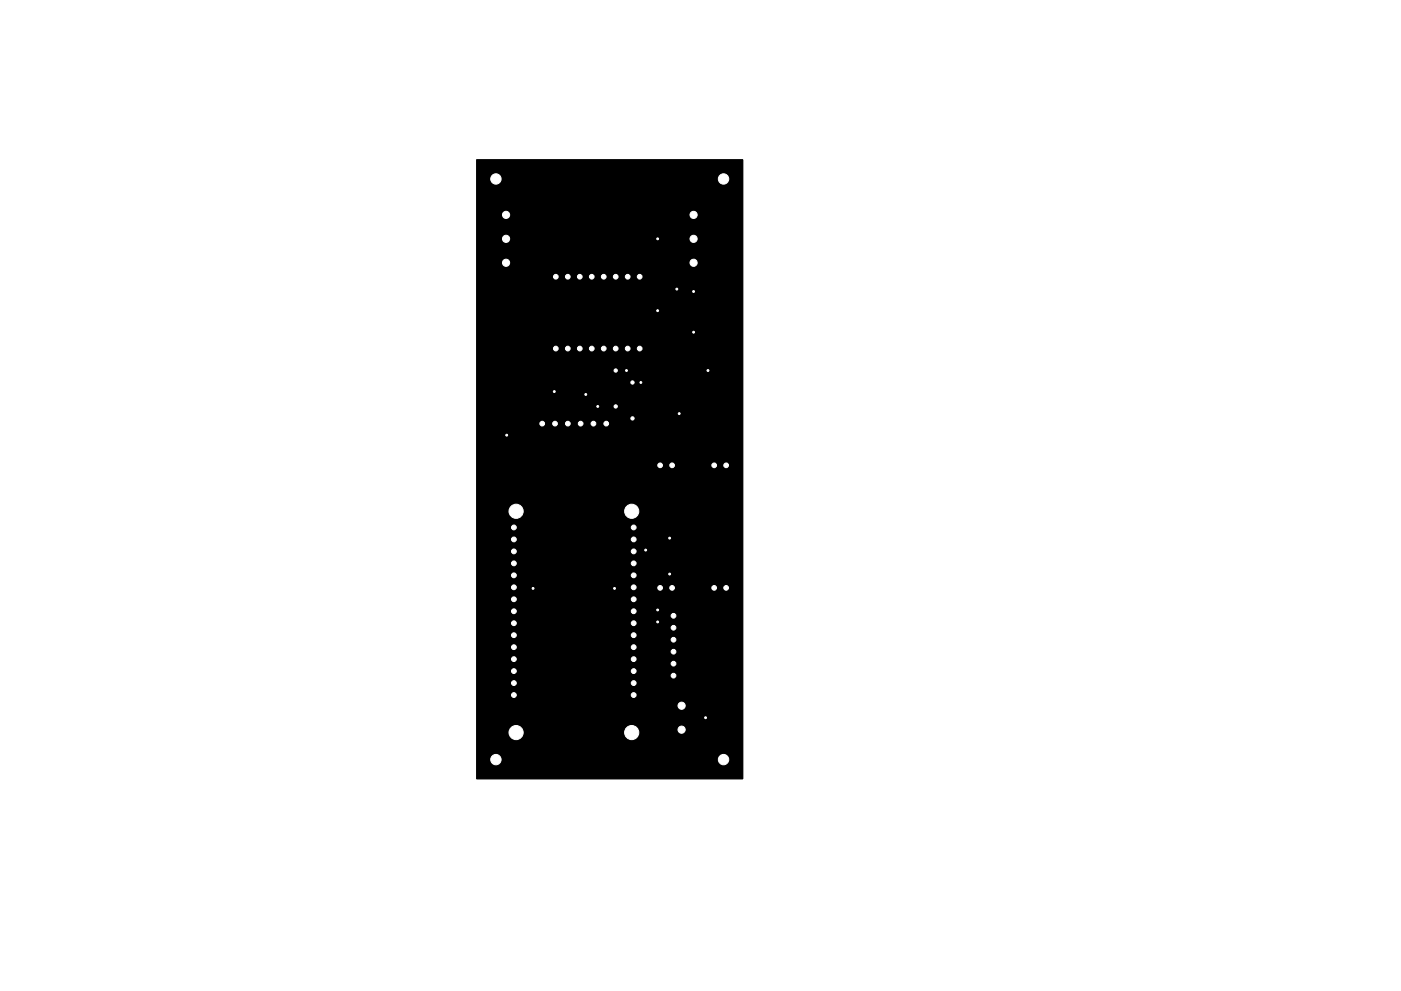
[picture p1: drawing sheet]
<svg xmlns="http://www.w3.org/2000/svg" width="297mm" height="210mm" viewBox="0 0 297 210" stroke-linecap="round" stroke-linejoin="round" font-family="sans-serif">
<path d="M101.1 33.9h56.4v131.3h-56.4z" fill="none" stroke="#000" stroke-width=".21"/>
<path d="M101.1 34h56.4l-.1 131.2h-56.3z" fill="#000" stroke="#000" stroke-width=".21"/>
<g fill="#fff" stroke="#fff" stroke-width=".21">
<circle cx="117.5" cy="83.1" r=".2"/>
<circle cx="149.6" cy="152.3" r=".2"/>
<circle cx="139.4" cy="129.4" r=".2"/>
<circle cx="150.1" cy="78.6" r=".2"/>
<circle cx="143.5" cy="61.3" r=".2"/>
<circle cx="107.4" cy="92.3" r=".2"/>
<circle cx="113" cy="124.8" r=".2"/>
<circle cx="139.4" cy="65.9" r=".2"/>
<circle cx="139.4" cy="50.7" r=".2"/>
<circle cx="147.1" cy="70.5" r=".2"/>
<circle cx="130.3" cy="124.8" r=".2"/>
<circle cx="144" cy="87.8" r=".2"/>
<circle cx="147.1" cy="61.8" r=".2"/>
<circle cx="124.2" cy="83.7" r=".2"/>
<circle cx="126.7" cy="86.2" r=".2"/>
<circle cx="142" cy="121.8" r=".2"/>
<circle cx="132.8" cy="78.6" r=".2"/>
<circle cx="136.9" cy="116.7" r=".2"/>
<circle cx="135.9" cy="81.2" r=".2"/>
<circle cx="142" cy="114.2" r=".2"/>
<circle cx="139.4" cy="132" r=".2"/>
<circle cx="147.1" cy="55.8" r=".76"/>
<circle cx="147.1" cy="50.7" r=".76"/>
<circle cx="147.1" cy="45.6" r=".76"/>
<circle cx="133.1" cy="58.7" r=".5"/>
<circle cx="120.4" cy="58.7" r=".5"/>
<circle cx="135.6" cy="58.7" r=".5"/>
<circle cx="122.9" cy="58.7" r=".5"/>
<circle cx="125.5" cy="58.7" r=".5"/>
<circle cx="117.8" cy="58.7" r=".5"/>
<circle cx="128" cy="58.7" r=".5"/>
<circle cx="130.5" cy="58.7" r=".5"/>
<circle cx="109.4" cy="108.5" r="1.5"/>
<circle cx="133.9" cy="155.4" r="1.5"/>
<circle cx="109.4" cy="155.4" r="1.5"/>
<circle cx="133.9" cy="108.5" r="1.5"/>
<circle cx="134.4" cy="147.5" r=".51"/>
<circle cx="134.4" cy="144.9" r=".51"/>
<circle cx="134.4" cy="142.4" r=".51"/>
<circle cx="134.4" cy="139.8" r=".51"/>
<circle cx="134.4" cy="137.3" r=".51"/>
<circle cx="134.4" cy="134.8" r=".51"/>
<circle cx="134.4" cy="132.2" r=".51"/>
<circle cx="134.4" cy="129.7" r=".51"/>
<circle cx="134.4" cy="127.1" r=".51"/>
<circle cx="134.4" cy="124.6" r=".51"/>
<circle cx="134.4" cy="122.1" r=".51"/>
<circle cx="134.4" cy="119.5" r=".51"/>
<circle cx="134.4" cy="117" r=".51"/>
<circle cx="134.4" cy="114.4" r=".51"/>
<circle cx="134.4" cy="111.9" r=".51"/>
<circle cx="109" cy="111.9" r=".51"/>
<circle cx="109" cy="114.4" r=".51"/>
<circle cx="109" cy="117" r=".51"/>
<circle cx="109" cy="119.5" r=".51"/>
<circle cx="109" cy="122.1" r=".51"/>
<circle cx="109" cy="124.6" r=".51"/>
<circle cx="109" cy="127.1" r=".51"/>
<circle cx="109" cy="129.7" r=".51"/>
<circle cx="109" cy="132.2" r=".51"/>
<circle cx="109" cy="134.8" r=".51"/>
<circle cx="109" cy="137.3" r=".51"/>
<circle cx="109" cy="139.8" r=".51"/>
<circle cx="109" cy="142.4" r=".51"/>
<circle cx="109" cy="144.9" r=".51"/>
<circle cx="109" cy="147.5" r=".51"/>
<circle cx="130.5" cy="86.2" r=".35"/>
<circle cx="130.5" cy="78.6" r=".35"/>
<circle cx="107.3" cy="55.8" r=".76"/>
<circle cx="107.3" cy="50.7" r=".76"/>
<circle cx="107.3" cy="45.6" r=".76"/>
<circle cx="105.1" cy="38" r="1.1"/>
<circle cx="154" cy="98.7" r=".5"/>
<circle cx="151.4" cy="98.7" r=".5"/>
<circle cx="142.5" cy="98.7" r=".5"/>
<circle cx="140" cy="98.7" r=".5"/>
<circle cx="154" cy="124.7" r=".5"/>
<circle cx="151.4" cy="124.7" r=".5"/>
<circle cx="142.5" cy="124.7" r=".5"/>
<circle cx="140" cy="124.7" r=".5"/>
<circle cx="128.5" cy="89.9" r=".5"/>
<circle cx="125.8" cy="89.9" r=".5"/>
<circle cx="123.1" cy="89.9" r=".5"/>
<circle cx="120.4" cy="89.9" r=".5"/>
<circle cx="117.7" cy="89.9" r=".5"/>
<circle cx="115" cy="89.9" r=".5"/>
<circle cx="105.1" cy="161.2" r="1.1"/>
<circle cx="133.1" cy="74" r=".5"/>
<circle cx="120.4" cy="74" r=".5"/>
<circle cx="135.6" cy="74" r=".5"/>
<circle cx="122.9" cy="74" r=".5"/>
<circle cx="125.5" cy="74" r=".5"/>
<circle cx="117.8" cy="74" r=".5"/>
<circle cx="128" cy="74" r=".5"/>
<circle cx="130.5" cy="74" r=".5"/>
<circle cx="142.8" cy="130.6" r=".5"/>
<circle cx="142.8" cy="133.2" r=".5"/>
<circle cx="142.8" cy="135.7" r=".5"/>
<circle cx="142.8" cy="138.3" r=".5"/>
<circle cx="142.8" cy="140.8" r=".5"/>
<circle cx="142.8" cy="143.3" r=".5"/>
<circle cx="153.4" cy="38" r="1.1"/>
<circle cx="144.5" cy="149.7" r=".76"/>
<circle cx="144.5" cy="154.8" r=".76"/>
<circle cx="134.1" cy="88.8" r=".35"/>
<circle cx="134.1" cy="81.2" r=".35"/>
<circle cx="153.4" cy="161.2" r="1.1"/>
</g>
</svg>
